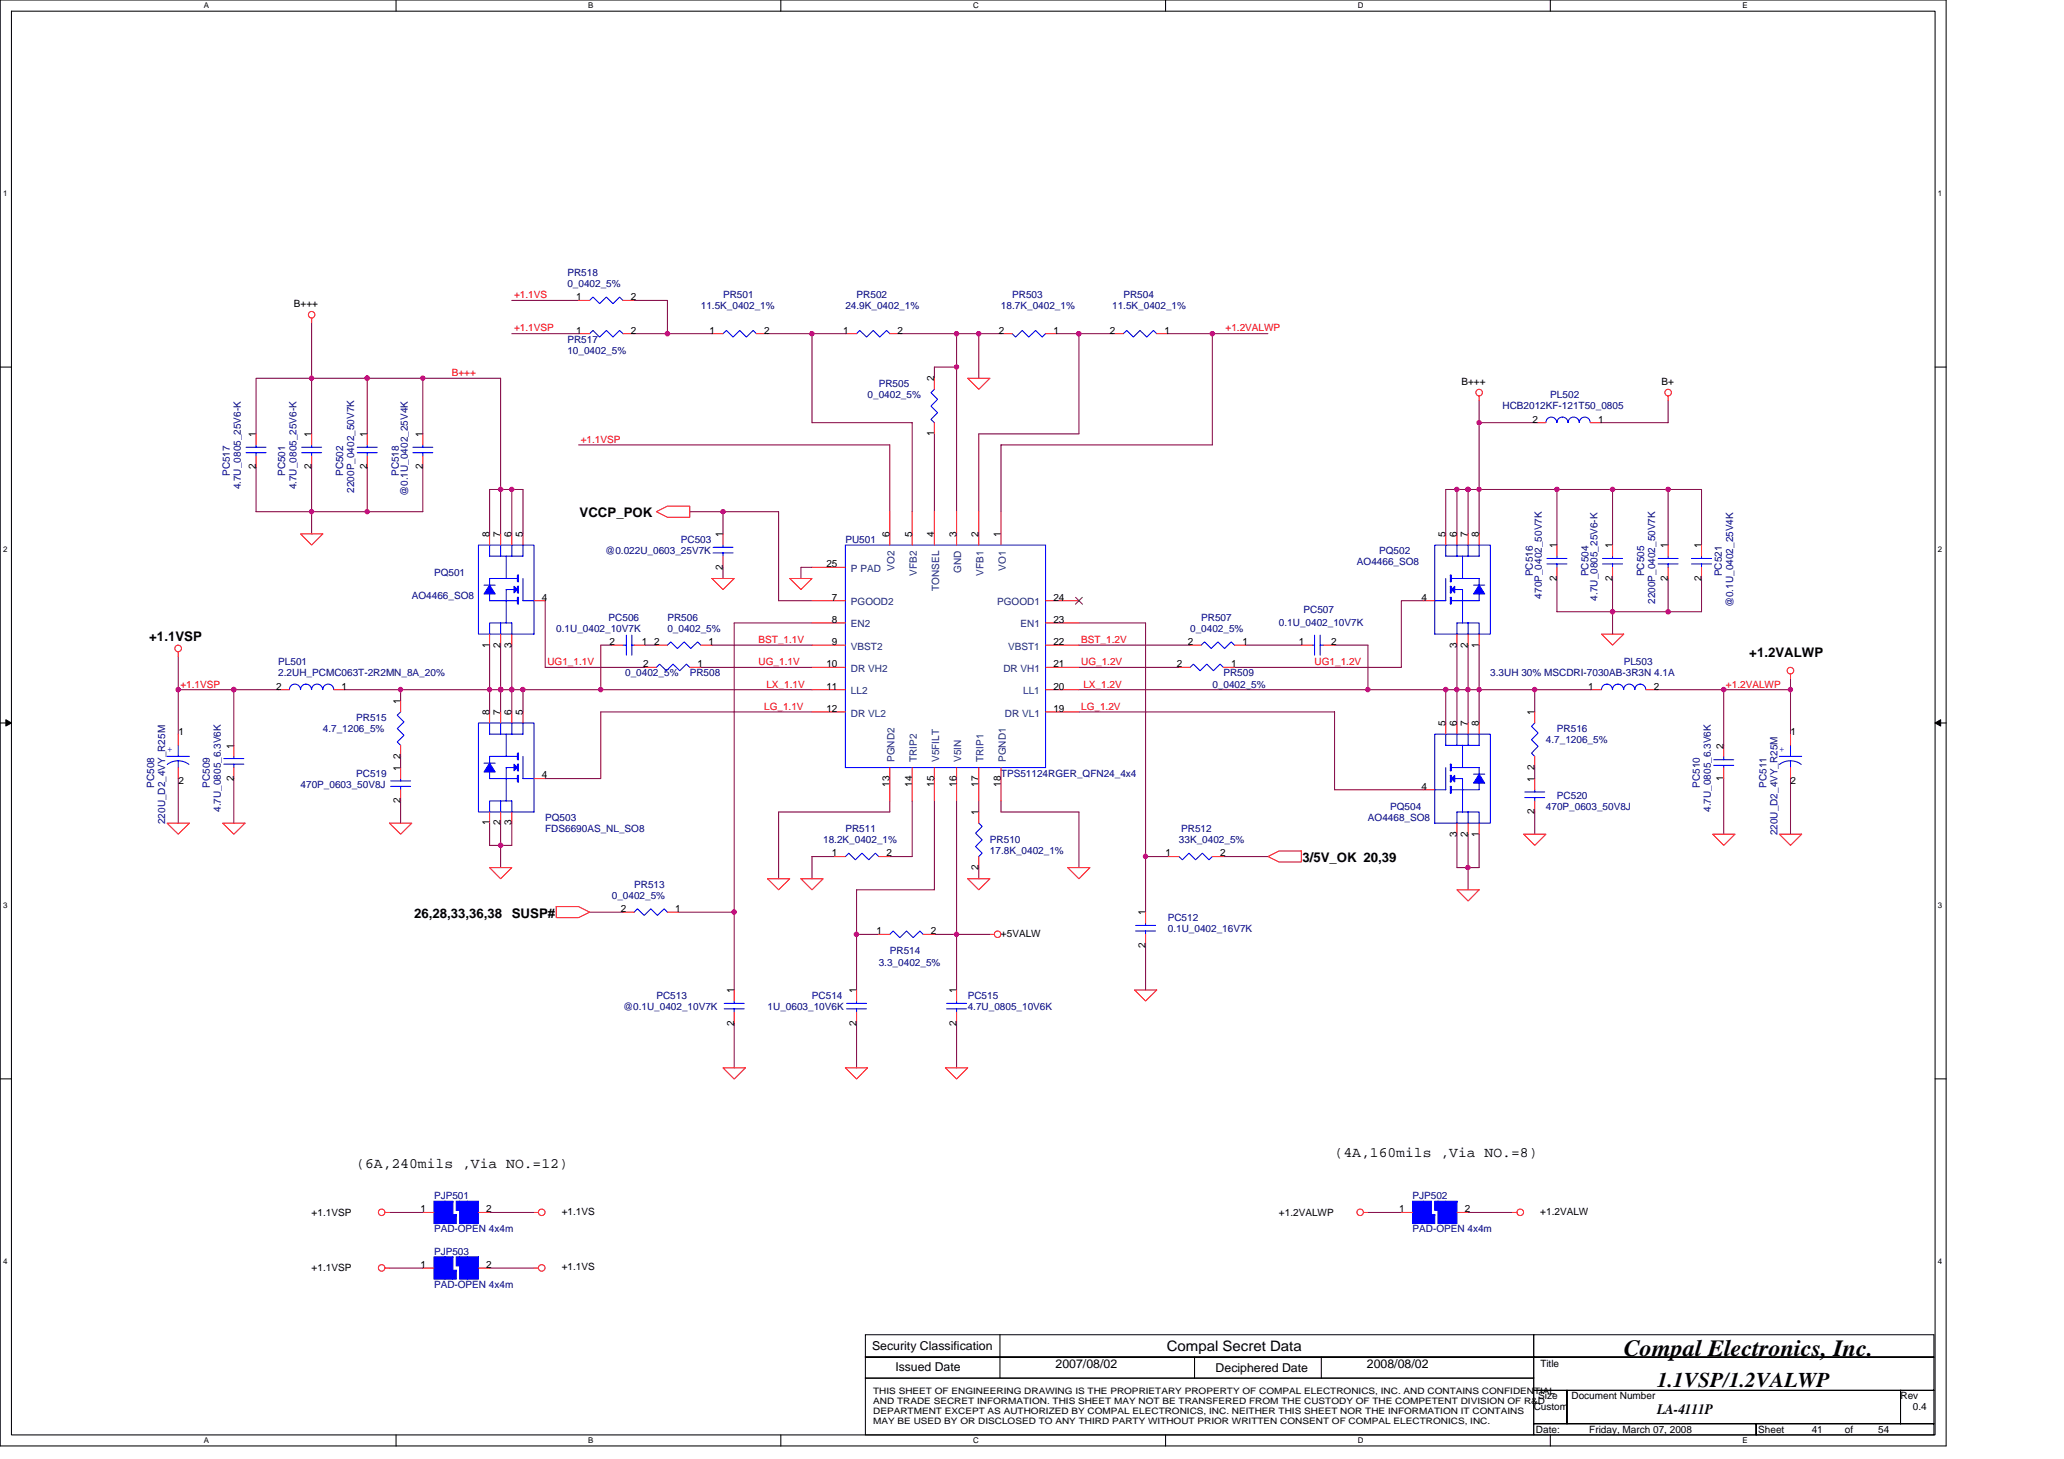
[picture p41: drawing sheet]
<svg xmlns="http://www.w3.org/2000/svg" width="297mm" height="210mm" viewBox="0 0 297 210" stroke-linecap="round" stroke-linejoin="round" font-family="sans-serif">
<defs><g id="words">
<text font-size="3.3" x="233.7" y="195.1">Compal Electronics, Inc.</text>
<text font-size="3" x="238.5" y="199.6">1.1VSP/1.2VALWP</text>
<g font-size="2.1">
<text x="192.1" y="166.5">(4A,160mils ,Via NO.=8)</text>
<text x="51.3" y="168.1">(6A,240mils ,Via NO.=12)</text>
<text x="167.9" y="194.4">Compal Secret Data</text>
<text x="238.5" y="203.5">LA-4111P</text>
</g>
<g font-size="1.9">
<text x="83.4" y="74.4">VCCP_POK</text>
<text x="21.5" y="92.2">+1.1VSP</text>
<text x="251.8" y="94.6">+1.2VALWP</text>
<text x="187.4" y="124">3/5V_OK 20,39</text>
<text x="59.6" y="132">26,28,33,36,38</text>
<text x="73.7" y="132">SUSP#</text>
</g>
<g font-size="1.8">
<text x="125.5" y="194.2">Security Classification</text>
<text x="128.9" y="197.3">Issued Date</text>
<text x="151.9" y="196.8">2007/08/02</text>
<text x="174.9" y="197.4">Deciphered Date</text>
<text x="196.7" y="196.8">2008/08/02</text>
</g>
<g font-size="1.4" fill="#000080">
<text x="81.7" y="39.7">PR518</text>
<text x="81.7" y="41.3">0_0402_5%</text>
<text x="100.9" y="44.5">11.5K_0402_1%</text>
<text x="104.1" y="42.9">PR501</text>
<text x="121.7" y="44.5">24.9K_0402_1%</text>
<text x="123.3" y="42.9">PR502</text>
<text x="144.1" y="44.5">18.7K_0402_1%</text>
<text x="145.7" y="42.9">PR503</text>
<text x="160.1" y="44.5">11.5K_0402_1%</text>
<text x="161.7" y="42.9">PR504</text>
<text x="81.7" y="49.3">PR517</text>
<text x="81.7" y="50.9">10_0402_5%</text>
<text x="124.9" y="57.3">0_0402_5%</text>
<text x="126.5" y="55.7">PR505</text>
<text x="216.2" y="58.9">HCB2012KF-121T50_0805</text>
<text x="223.1" y="57.3">PL502</text>
<text x="33.1" y="68.5" transform="rotate(-90 33.1 68.5)">PC517</text>
<text x="34.7" y="70.4" transform="rotate(-90 34.7 70.4)">4.7U_0805_25V6-K</text>
<text x="41.1" y="68.5" transform="rotate(-90 41.1 68.5)">PC501</text>
<text x="42.7" y="70.4" transform="rotate(-90 42.7 70.4)">4.7U_0805_25V6-K</text>
<text x="49.4" y="68.5" transform="rotate(-90 49.4 68.5)">PC502</text>
<text x="51" y="70.9" transform="rotate(-90 51 70.9)">2200P_0402_50V7K</text>
<text x="57.4" y="68.5" transform="rotate(-90 57.4 68.5)">PC518</text>
<text x="58.7" y="71.4" transform="rotate(-90 58.7 71.4)">@0.1U_0402_25V4K</text>
<text x="62.5" y="82.9">PQ501</text>
<text x="87.1" y="79.7">@0.022U_0603_25V7K</text>
<text x="98" y="78.1">PC503</text>
<text x="121.7" y="78.1">PU501</text>
<text x="195.3" y="81.3">AO4466_SO8</text>
<text x="198.5" y="79.7">PQ502</text>
<text x="220.6" y="82.9" transform="rotate(-90 220.6 82.9)">PC516</text>
<text x="228.6" y="82.9" transform="rotate(-90 228.6 82.9)">PC504</text>
<text x="236.6" y="82.9" transform="rotate(-90 236.6 82.9)">PC505</text>
<text x="247.8" y="82.9" transform="rotate(-90 247.8 82.9)">PC521</text>
<text x="59.3" y="86.1">AO4466_SO8</text>
<text x="87.6" y="89.3">PC506</text>
<text x="96.1" y="89.3">PR506</text>
<text x="172.9" y="89.3">PR507</text>
<text x="187.6" y="88.2">PC507</text>
<text x="221.9" y="86.1" transform="rotate(-90 221.9 86.1)">470P_0402_50V7K</text>
<text x="229.9" y="86.4" transform="rotate(-90 229.9 86.4)">4.7U_0805_25V6-K</text>
<text x="238.2" y="86.9" transform="rotate(-90 238.2 86.9)">2200P_0402_50V7K</text>
<text x="249.4" y="87.4" transform="rotate(-90 249.4 87.4)">@0.1U_0402_25V4K</text>
<text x="40" y="95.7">PL501</text>
<text x="80" y="90.9">0.1U_0402_10V7K</text>
<text x="96.1" y="90.9">0_0402_5%</text>
<text x="171.3" y="90.9">0_0402_5%</text>
<text x="184.1" y="90.1">0.1U_0402_10V7K</text>
<text x="233.7" y="95.7">PL503</text>
<text x="40" y="97.3">2.2UH_PCMC063T-2R2MN_8A_20%</text>
<text x="90" y="97.3">0_0402_5%</text>
<text x="99.3" y="97.3">PR508</text>
<text x="174.5" y="98.9">0_0402_5%</text>
<text x="176.1" y="97.3">PR509</text>
<text x="214.5" y="97.3">3.3UH 30% MSCDRI-7030AB-3R3N 4.1A</text>
<text x="46.5" y="105.3">4.7_1206_5%</text>
<text x="51.3" y="103.7">PR515</text>
<text x="222.5" y="106.9">4.7_1206_5%</text>
<text x="224.1" y="105.3">PR516</text>
<text x="22.2" y="113.3" transform="rotate(-90 22.2 113.3)">PC508</text>
<text x="30.2" y="113.3" transform="rotate(-90 30.2 113.3)">PC509</text>
<text x="43.3" y="113.3">470P_0603_50V8J</text>
<text x="51.3" y="111.7">PC519</text>
<text x="144.1" y="111.7">TPS51124RGER_QFN24_4x4</text>
<text x="244.6" y="113.3" transform="rotate(-90 244.6 113.3)">PC510</text>
<text x="254.2" y="113.3" transform="rotate(-90 254.2 113.3)">PC511</text>
<text x="23.8" y="118.6" transform="rotate(-90 23.8 118.6)">220U_D2_4VY_R25M</text>
<text x="31.8" y="116.8" transform="rotate(-90 31.8 116.8)">4.7U_0805_6.3V6K</text>
<text x="78.5" y="118.1">PQ503</text>
<text x="78.5" y="119.7">FDS6690AS_NL_SO8</text>
<text x="121.7" y="119.7">PR511</text>
<text x="170" y="119.7">PR512</text>
<text x="196.9" y="118.1">AO4468_SO8</text>
<text x="200.1" y="116.5">PQ504</text>
<text x="222.5" y="116.5">470P_0603_50V8J</text>
<text x="224.1" y="114.9">PC520</text>
<text x="246.2" y="116.8" transform="rotate(-90 246.2 116.8)">4.7U_0805_6.3V6K</text>
<text x="118.5" y="121.3">18.2K_0402_1%</text>
<text x="142.5" y="121.3">PR510</text>
<text x="142.5" y="122.9">17.8K_0402_1%</text>
<text x="169.7" y="121.3">33K_0402_5%</text>
<text x="255.8" y="120.2" transform="rotate(-90 255.8 120.2)">220U_D2_4VY_R25M</text>
<text x="88" y="129.3">0_0402_5%</text>
<text x="91.3" y="127.7">PR513</text>
<text x="128.1" y="137.3">PR514</text>
<text x="168.1" y="132.5">PC512</text>
<text x="168.1" y="134.1">0.1U_0402_16V7K</text>
<text x="94.5" y="143.7">PC513</text>
<text x="116.9" y="143.7">PC514</text>
<text x="126.5" y="138.9">3.3_0402_5%</text>
<text x="139.3" y="143.7">PC515</text>
<text x="89.7" y="145.3">@0.1U_0402_10V7K</text>
<text x="110.5" y="145.3">1U_0603_10V6K</text>
<text x="139.3" y="145.3">4.7U_0805_10V6K</text>
<text x="62.5" y="172.5">PJP501</text>
<text x="203.3" y="172.5">PJP502</text>
<text x="62.5" y="177.3">PAD-OPEN 4x4m</text>
<text x="203.3" y="177.3">PAD-OPEN 4x4m</text>
<text x="62.5" y="180.5">PJP503</text>
<text x="62.5" y="185.3">PAD-OPEN 4x4m</text>
</g>
<g font-size="1.4">
<text x="42.3" y="44.2">B+++</text>
<text x="82.9" y="48">1</text>
<text x="82.9" y="43.2">1</text>
<text x="90.8" y="48">2</text>
<text x="90.8" y="43.2">2</text>
<text x="102.1" y="48">1</text>
<text x="110" y="48">2</text>
<text x="121.3" y="48">1</text>
<text x="129.2" y="48">2</text>
<text x="143.7" y="48">2</text>
<text x="151.6" y="48">1</text>
<text x="159.7" y="48">2</text>
<text x="167.6" y="48">1</text>
<text x="134.4" y="54.9" transform="rotate(-90 134.4 54.9)">2</text>
<text x="210.3" y="55.4">B+++</text>
<text x="239.1" y="55.4">B+</text>
<text x="36.8" y="62.9" transform="rotate(-90 36.8 62.9)">1</text>
<text x="44.8" y="62.9" transform="rotate(-90 44.8 62.9)">1</text>
<text x="52.8" y="62.9" transform="rotate(-90 52.8 62.9)">1</text>
<text x="60.8" y="62.9" transform="rotate(-90 60.8 62.9)">1</text>
<text x="134.4" y="62.7" transform="rotate(-90 134.4 62.7)">1</text>
<text x="220.6" y="60.8">2</text>
<text x="230" y="60.8">1</text>
<text x="36.8" y="67.5" transform="rotate(-90 36.8 67.5)">2</text>
<text x="44.8" y="67.5" transform="rotate(-90 44.8 67.5)">2</text>
<text x="52.8" y="67.5" transform="rotate(-90 52.8 67.5)">2</text>
<text x="60.8" y="67.5" transform="rotate(-90 60.8 67.5)">2</text>
<text x="70.4" y="77.3" transform="rotate(-90 70.4 77.3)">8</text>
<text x="72" y="77.3" transform="rotate(-90 72 77.3)">7</text>
<text x="73.6" y="77.3" transform="rotate(-90 73.6 77.3)">6</text>
<text x="75.2" y="77.3" transform="rotate(-90 75.2 77.3)">5</text>
<text x="104" y="77.3" transform="rotate(-90 104 77.3)">1</text>
<text x="128" y="77.3" transform="rotate(-90 128 77.3)">6</text>
<text x="131.3" y="77.3" transform="rotate(-90 131.3 77.3)">5</text>
<text x="134.4" y="77.3" transform="rotate(-90 134.4 77.3)">4</text>
<text x="137.6" y="77.3" transform="rotate(-90 137.6 77.3)">3</text>
<text x="140.8" y="77.3" transform="rotate(-90 140.8 77.3)">2</text>
<text x="144" y="77.3" transform="rotate(-90 144 77.3)">1</text>
<text x="208" y="77.3" transform="rotate(-90 208 77.3)">5</text>
<text x="209.7" y="77.3" transform="rotate(-90 209.7 77.3)">6</text>
<text x="211.3" y="77.3" transform="rotate(-90 211.3 77.3)">7</text>
<text x="212.8" y="77.3" transform="rotate(-90 212.8 77.3)">8</text>
<text x="104" y="81.9" transform="rotate(-90 104 81.9)">2</text>
<text x="118.9" y="81.6">25</text>
<text x="224" y="83.5" transform="rotate(-90 224 83.5)">2</text>
<text x="224" y="78.9" transform="rotate(-90 224 78.9)">1</text>
<text x="232" y="83.5" transform="rotate(-90 232 83.5)">2</text>
<text x="232" y="78.9" transform="rotate(-90 232 78.9)">1</text>
<text x="240" y="83.5" transform="rotate(-90 240 83.5)">2</text>
<text x="240" y="78.9" transform="rotate(-90 240 78.9)">1</text>
<text x="244.9" y="83.5" transform="rotate(-90 244.9 83.5)">2</text>
<text x="244.9" y="78.9" transform="rotate(-90 244.9 78.9)">1</text>
<text x="78" y="86.4">4</text>
<text x="119.7" y="89.6">8</text>
<text x="119.7" y="86.4">7</text>
<text x="151.6" y="89.6">23</text>
<text x="151.6" y="86.4">24</text>
<text x="204.6" y="86.4">4</text>
<text x="70.4" y="93.2" transform="rotate(-90 70.4 93.2)">1</text>
<text x="72" y="93.2" transform="rotate(-90 72 93.2)">2</text>
<text x="73.6" y="93.2" transform="rotate(-90 73.6 93.2)">3</text>
<text x="87.7" y="92.8">2</text>
<text x="92.4" y="92.8">1</text>
<text x="92.5" y="96">2</text>
<text x="94.1" y="92.8">2</text>
<text x="100.4" y="96">1</text>
<text x="102" y="92.8">1</text>
<text x="118.9" y="96">10</text>
<text x="119.7" y="92.8">9</text>
<text x="151.6" y="92.8">22</text>
<text x="151.6" y="96">21</text>
<text x="169.4" y="96">2</text>
<text x="170.9" y="92.8">2</text>
<text x="177.2" y="96">1</text>
<text x="178.8" y="92.8">1</text>
<text x="186.9" y="92.8">1</text>
<text x="191.6" y="92.8">2</text>
<text x="209.7" y="93.2" transform="rotate(-90 209.7 93.2)">3</text>
<text x="211.3" y="93.2" transform="rotate(-90 211.3 93.2)">2</text>
<text x="212.8" y="93.2" transform="rotate(-90 212.8 93.2)">1</text>
<text x="39.7" y="99.2">2</text>
<text x="49.2" y="99.2">1</text>
<text x="57.6" y="101.3" transform="rotate(-90 57.6 101.3)">1</text>
<text x="118.9" y="99.2">11</text>
<text x="151.6" y="99.2">20</text>
<text x="228.6" y="99.2">1</text>
<text x="238" y="99.2">2</text>
<text x="25.7" y="105.8">1</text>
<text x="33.6" y="107.7" transform="rotate(-90 33.6 107.7)">1</text>
<text x="70.4" y="102.9" transform="rotate(-90 70.4 102.9)">8</text>
<text x="72" y="102.9" transform="rotate(-90 72 102.9)">7</text>
<text x="73.6" y="102.9" transform="rotate(-90 73.6 102.9)">6</text>
<text x="75.2" y="102.9" transform="rotate(-90 75.2 102.9)">5</text>
<text x="118.9" y="102.4">12</text>
<text x="151.6" y="102.4">19</text>
<text x="208" y="104.5" transform="rotate(-90 208 104.5)">5</text>
<text x="209.7" y="104.5" transform="rotate(-90 209.7 104.5)">6</text>
<text x="211.3" y="104.5" transform="rotate(-90 211.3 104.5)">7</text>
<text x="212.8" y="104.5" transform="rotate(-90 212.8 104.5)">8</text>
<text x="220.8" y="102.9" transform="rotate(-90 220.8 102.9)">1</text>
<text x="248" y="107.7" transform="rotate(-90 248 107.7)">2</text>
<text x="257.7" y="105.8">1</text>
<text x="25.7" y="112.8">2</text>
<text x="33.6" y="112.4" transform="rotate(-90 33.6 112.4)">2</text>
<text x="57.6" y="110.9" transform="rotate(-90 57.6 110.9)">1</text>
<text x="57.6" y="109.2" transform="rotate(-90 57.6 109.2)">2</text>
<text x="78" y="112">4</text>
<text x="128" y="113.2" transform="rotate(-90 128 113.2)">13</text>
<text x="131.3" y="113.2" transform="rotate(-90 131.3 113.2)">14</text>
<text x="134.4" y="113.2" transform="rotate(-90 134.4 113.2)">15</text>
<text x="137.6" y="113.2" transform="rotate(-90 137.6 113.2)">16</text>
<text x="140.8" y="113.2" transform="rotate(-90 140.8 113.2)">17</text>
<text x="144" y="113.2" transform="rotate(-90 144 113.2)">18</text>
<text x="204.6" y="113.6">4</text>
<text x="220.8" y="112.5" transform="rotate(-90 220.8 112.5)">1</text>
<text x="220.8" y="110.7" transform="rotate(-90 220.8 110.7)">2</text>
<text x="248" y="112.4" transform="rotate(-90 248 112.4)">1</text>
<text x="257.7" y="112.8">2</text>
<text x="57.6" y="115.5" transform="rotate(-90 57.6 115.5)">2</text>
<text x="70.4" y="118.7" transform="rotate(-90 70.4 118.7)">1</text>
<text x="72" y="118.7" transform="rotate(-90 72 118.7)">2</text>
<text x="73.6" y="118.7" transform="rotate(-90 73.6 118.7)">3</text>
<text x="140.8" y="117.3" transform="rotate(-90 140.8 117.3)">1</text>
<text x="220.8" y="117.2" transform="rotate(-90 220.8 117.2)">2</text>
<text x="119.7" y="123.2">1</text>
<text x="127.6" y="123.2">2</text>
<text x="140.8" y="125.2" transform="rotate(-90 140.8 125.2)">2</text>
<text x="167.7" y="123.2">1</text>
<text x="175.6" y="123.2">2</text>
<text x="209.7" y="120.4" transform="rotate(-90 209.7 120.4)">3</text>
<text x="211.3" y="120.4" transform="rotate(-90 211.3 120.4)">2</text>
<text x="212.8" y="120.4" transform="rotate(-90 212.8 120.4)">1</text>
<text x="89.3" y="131.2">2</text>
<text x="97.2" y="131.2">1</text>
<text x="164.8" y="131.7" transform="rotate(-90 164.8 131.7)">1</text>
<text x="126.1" y="134.4">1</text>
<text x="134" y="134.4">2</text>
<text x="144.1" y="134.7">+5VALW</text>
<text x="164.8" y="136.4" transform="rotate(-90 164.8 136.4)">2</text>
<text x="105.6" y="142.9" transform="rotate(-90 105.6 142.9)">1</text>
<text x="123.3" y="142.9" transform="rotate(-90 123.3 142.9)">1</text>
<text x="137.6" y="142.9" transform="rotate(-90 137.6 142.9)">1</text>
<text x="105.6" y="147.6" transform="rotate(-90 105.6 147.6)">2</text>
<text x="123.3" y="147.6" transform="rotate(-90 123.3 147.6)">2</text>
<text x="137.6" y="147.6" transform="rotate(-90 137.6 147.6)">2</text>
<text x="44.8" y="174.9">+1.1VSP</text>
<text x="60.5" y="174.4">1</text>
<text x="70" y="174.4">2</text>
<text x="80.9" y="174.8">+1.1VS</text>
<text x="184.1" y="174.9">+1.2VALWP</text>
<text x="201.4" y="174.4">1</text>
<text x="210.8" y="174.4">2</text>
<text x="221.7" y="174.8">+1.2VALW</text>
<text x="44.8" y="182.9">+1.1VSP</text>
<text x="60.5" y="182.4">1</text>
<text x="70" y="182.4">2</text>
<text x="80.9" y="182.8">+1.1VS</text>
<text x="221.7" y="196.7">Title</text>
<text x="220.7" y="202.9">Custom</text>
<text x="221.4" y="201.3">Size</text>
<text x="226.2" y="201.3">Document Number</text>
<text x="273.5" y="201.3">Rev</text>
<text x="275.3" y="202.9">0.4</text>
<text x="221" y="206.1">Date:</text>
<text x="228.7" y="206.1">Friday, March 07, 2008</text>
<text x="253" y="206.1">Sheet</text>
<text x="260.7" y="206.1">41</text>
<text x="265.5" y="206.1">of</text>
<text x="270.3" y="206.1">54</text>
</g>
<g font-size="1.4" fill="#f00">
<text x="74" y="42.9">+1.1VS</text>
<text x="74" y="47.7">+1.1VSP</text>
<text x="176.4" y="47.7">+1.2VALWP</text>
<text x="65" y="54.1">B+++</text>
<text x="83.6" y="63.7">+1.1VSP</text>
<text x="78.8" y="95.7">UG1_1.1V</text>
<text x="109.2" y="92.5">BST_1.1V</text>
<text x="109.2" y="95.7">UG_1.1V</text>
<text x="155.6" y="92.5">BST_1.2V</text>
<text x="155.6" y="95.7">UG_1.2V</text>
<text x="189.2" y="95.7">UG1_1.2V</text>
<text x="26" y="98.9">+1.1VSP</text>
<text x="110.3" y="98.9">LX_1.1V</text>
<text x="155.9" y="98.9">LX_1.2V</text>
<text x="248.4" y="98.9">+1.2VALWP</text>
<text x="110" y="102.1">LG_1.1V</text>
<text x="155.6" y="102.1">LG_1.2V</text>
</g>
<g font-size="1.4" fill="#004080">
<text x="122.5" y="82.3">P PAD</text>
<text x="128.7" y="82.1" transform="rotate(-90 128.7 82.1)">VO2</text>
<text x="131.9" y="82.8" transform="rotate(-90 131.9 82.8)">VFB2</text>
<text x="138.3" y="82.4" transform="rotate(-90 138.3 82.4)">GND</text>
<text x="141.5" y="82.8" transform="rotate(-90 141.5 82.8)">VFB1</text>
<text x="144.7" y="82.1" transform="rotate(-90 144.7 82.1)">VO1</text>
<text x="122.5" y="87.1">PGOOD2</text>
<text x="135.1" y="85" transform="rotate(-90 135.1 85)">TONSEL</text>
<text x="143.5" y="87.1">PGOOD1</text>
<text x="122.5" y="90.3">EN2</text>
<text x="122.5" y="93.5">VBST2</text>
<text x="145.1" y="93.5">VBST1</text>
<text x="146.9" y="90.3">EN1</text>
<text x="122.5" y="99.9">LL2</text>
<text x="122.5" y="96.7">DR VH2</text>
<text x="144.4" y="96.7">DR VH1</text>
<text x="147.3" y="99.9">LL1</text>
<text x="122.5" y="103.1">DR VL2</text>
<text x="144.6" y="103.1">DR VL1</text>
<text x="128.7" y="109.6" transform="rotate(-90 128.7 109.6)">PGND2</text>
<text x="131.9" y="109.6" transform="rotate(-90 131.9 109.6)">TRIP2</text>
<text x="135.1" y="109.6" transform="rotate(-90 135.1 109.6)">V5FILT</text>
<text x="138.3" y="109.6" transform="rotate(-90 138.3 109.6)">V5IN</text>
<text x="141.5" y="109.6" transform="rotate(-90 141.5 109.6)">TRIP1</text>
<text x="144.7" y="109.6" transform="rotate(-90 144.7 109.6)">PGND1</text>
</g>
<g font-size="1.4" fill="#00f">
<text x="24" y="108.2">+</text>
<text x="256.1" y="108.2">+</text>
</g>
<g font-size="1.3">
<text x="125.7" y="200.5">THIS SHEET OF ENGINEERING DRAWING IS THE PROPRIETARY PROPERTY OF COMPAL ELECTRONICS, INC. AND CONTAINS CONFIDENTIAL</text>
<text x="125.7" y="202">AND TRADE SECRET INFORMATION. THIS SHEET MAY NOT BE TRANSFERED FROM THE CUSTODY OF THE COMPETENT DIVISION OF R&amp;D</text>
<text x="125.7" y="203.5">DEPARTMENT EXCEPT AS AUTHORIZED BY COMPAL ELECTRONICS, INC. NEITHER THIS SHEET NOR THE INFORMATION IT CONTAINS</text>
<text x="125.7" y="204.9">MAY BE USED BY OR DISCLOSED TO ANY THIRD PARTY WITHOUT PRIOR WRITTEN CONSENT OF COMPAL ELECTRONICS, INC.</text>
</g>
<g font-size="1.1">
<text x="29.3" y="1.2">A</text>
<text x="84.7" y="1.2">B</text>
<text x="140" y="1.2">C</text>
<text x="195.4" y="1.2">D</text>
<text x="250.8" y="1.2">E</text>
<text x=".4" y="28.2">1</text>
<text x="278.9" y="28.2">1</text>
<text x=".4" y="79.4">2</text>
<text x="278.9" y="79.4">2</text>
<text x=".4" y="130.6">3</text>
<text x="278.9" y="130.6">3</text>
<text x=".4" y="181.8">4</text>
<text x="278.9" y="181.8">4</text>
<text x="29.3" y="207.6">A</text>
<text x="84.7" y="207.6">B</text>
<text x="140" y="207.6">C</text>
<text x="195.4" y="207.6">D</text>
<text x="250.8" y="207.6">E</text>
</g>
</g></defs>
<path d="M0 0h280.1v208h-280.1zM1.6 1.6h276.9v204.8h-276.9z" fill="none" stroke="#000" stroke-width=".15"/>
<g fill="#fff">
<path d="M29.3 .2h.8v1.2h-.8z"/>
<path d="M29.3 206.6h.8v1.3h-.8z"/>
</g>
<path d="M57 0v1.6M57 206.4v1.6" fill="none" stroke="#000" stroke-width=".15"/>
<g fill="#fff">
<path d="M84.7 .2h.7v1.2h-.7z"/>
<path d="M84.7 206.6h.7v1.3h-.7z"/>
</g>
<path d="M112.4 0v1.6M112.4 206.4v1.6" fill="none" stroke="#000" stroke-width=".15"/>
<g fill="#fff">
<path d="M140 .2h.8v1.2h-.8z"/>
<path d="M140 206.6h.8v1.3h-.8z"/>
</g>
<path d="M167.7 0v1.6M167.7 206.4v1.6" fill="none" stroke="#000" stroke-width=".15"/>
<g fill="#fff">
<path d="M195.4 .2h.8v1.2h-.8z"/>
<path d="M195.4 206.6h.8v1.3h-.8z"/>
</g>
<path d="M223.1 0v1.6M223.1 206.4v1.6" fill="none" stroke="#000" stroke-width=".15"/>
<g fill="#fff">
<path d="M250.8 .2h.7v1.2h-.7z"/>
<path d="M250.8 206.6h.7v1.3h-.7z"/>
<path d="M.4 27.2h.7v1.3h-.7z"/>
<path d="M278.9 27.2h.6v1.3h-.6z"/>
<path d="M.4 78.4h.7v1.3h-.7z"/>
<path d="M278.9 78.4h.6v1.3h-.6z"/>
</g>
<path d="M0 52.8h1.6M278.5 52.8h1.6" fill="none" stroke="#000" stroke-width=".15"/>
<g fill="#fff">
<path d="M.4 129.6h.7v1.3h-.7z"/>
<path d="M278.9 129.6h.6v1.3h-.6z"/>
</g>
<path d="M0 104h1.6M278.5 104h1.6" fill="none" stroke="#000" stroke-width=".15"/>
<path d="M.8 103.5l.8 .5-.8 .5zM278.5 104l.8-.5v1z" fill="#000" stroke="#000" stroke-width=".14"/>
<g fill="#fff">
<path d="M.4 180.8h.7v1.3h-.7z"/>
<path d="M278.9 180.8h.6v1.3h-.6z"/>
</g>
<g fill="none" stroke="#000" stroke-width=".15">
<path d="M0 155.2h1.6M278.5 155.2h1.6M124.5 192h96.2v3.2h-96.2zM124.5 195.2h96.2v3.1h-96.2zM124.5 198.3h96.2v8.1h-96.2zM143.9 192v6.3M171.9 195.2v3.1M190.2 195.2v3.1M220.7 192h57.6v3.2h-57.6zM220.7 195.2h57.6v4.8h-57.6zM220.7 200h4.8v4.8h-4.8zM220.7 204.8h32v1.6h-32z"/>
<path d="M225.5 200h48v4.8h-48zM252.7 204.8h25.6v1.6h-25.6zM273.5 200h4.8v4.8h-4.8z"/>
</g>
<g fill="none" stroke="#800040" stroke-width=".15">
<path d="M44.8 46.4v16M52.8 54.4v8M60.9 54.4v8M73.7 48h9.6M73.7 43.2h9.6M91.3 48h11.2M91.3 43.2h4.8v4.8M110.5 48h11.2M116.9 48v12.8h14.4v12.8M129.7 48h8M137.7 48h3.2v6.4M137.7 48v25.6"/>
<path d="M137.7 52.8h-3.2v1.6M140.9 48h3.2M152.1 48h8M155.3 48v14.4h-14.4v11.2M168.1 48h14.4M174.5 48v16h-30.4v9.6M212.9 57.6v19.2M240.1 57.6v3.2h-9.6M36.8 62.4v-8h35.2v22.4M36.8 67.2v6.4h24.1v-6.4M44.8 67.2v9.6M52.8 67.2v6.4"/>
<path d="M70.5 76.8v-6.4h4.8v6.4M73.7 70.4v6.4M83.3 64h44.8v9.6M99.3 73.6h12.8v12.8h4.8M104.1 73.6v3.2M134.5 62.4v11.2M208.1 76.8v-6.4h36.8v8M209.7 70.4v6.4M211.3 70.4v6.4M212.9 60.8h8M224.1 70.4v8M232.1 70.4v8"/>
<path d="M240.1 70.4v8M25.7 99.2h14.3M25.7 94.4v11.2M33.7 99.2v8M49.7 99.2h8v1.6M57.7 99.2h59.2M70.5 92.8v9.6M72 92.8v9.6M73.7 92.8v9.6M75.3 99.2v3.2M78.5 86.4v9.6h14.4M88.1 92.8h-1.6v6.4"/>
<path d="M92.9 92.8h1.6M100.9 96h16M102.5 92.8h14.4M104.1 81.6v1.6M116.9 89.6h-11.2v52.8M116.9 81.6h-1.6v1.6M155.3 89.6h9.6v41.6M155.3 99.2h73.6M155.3 92.8h16M155.3 96h14.4M179.3 92.8h8M192.1 92.8h4.8v6.4"/>
<path d="M204.9 86.4h-3.2v9.6h-24M208.1 99.2v4.8M209.7 92.8v11.2M211.3 92.8v11.2M212.9 92.8v11.2M220.9 99.2v3.2M224.1 83.2v4.8h20.8v-4.8M232.1 83.2v8M238.5 99.2h19.2M240.1 83.2v4.8M248.1 99.2v8M257.7 97.6v8"/>
<path d="M25.7 112v6.4M33.7 112v6.4M57.7 108.8v1.6M57.7 115.2v3.2M70.5 118.4v3.2h3.2v-3.2M72 118.4v6.4M116.9 102.4h-30.4v9.6h-8M128.1 115.2v1.6h-16v9.6M131.3 115.2v8h-3.2M134.5 115.2v12.8h-11.2v6.4h3.2M137.7 115.2v27.2M140.9 115.2v1.6"/>
<path d="M144.1 115.2v1.6h11.2v8M155.3 102.4h36.8v11.2h12.8M220.9 110.4v1.6M220.9 116.8v3.2M248.1 112v8M257.7 112v8M84.9 131.2h4.8M97.7 131.2h8M120.1 123.2h-3.2v3.2M123.3 134.4v8M134.5 134.4h8M140.9 124.8v1.6"/>
<path d="M164.9 123.2h3.2M164.9 136v6.4M176.1 123.2h6.4M209.7 120v4.8h3.2v-4.8M211.3 120v8M105.7 147.2v6.4M123.3 147.2v6.4M137.7 147.2v6.4M56 174.4h4.9M70.5 174.4h6.4M196.9 174.4h4.8M211.3 174.4h6.4"/>
<path d="M56 182.4h4.9M70.5 182.4h6.4"/>
</g>
<g fill="#f0f" stroke="#f0f" stroke-width=".15">
<circle cx="196.8" cy="99.2" r=".32"/>
<circle cx="44.8" cy="54.4" r=".31"/>
<circle cx="86.4" cy="99.2" r=".32"/>
<circle cx="52.8" cy="54.4" r=".31"/>
<circle cx="72.1" cy="70.4" r=".31"/>
<circle cx="211.3" cy="124.8" r=".31"/>
<circle cx="212.9" cy="70.4" r=".31"/>
<circle cx="211.3" cy="70.4" r=".31"/>
<circle cx="209.7" cy="99.2" r=".32"/>
<circle cx="208.1" cy="99.2" r=".32"/>
<circle cx="240.1" cy="70.4" r=".31"/>
<circle cx="212.9" cy="60.8" r=".31"/>
<circle cx="209.7" cy="70.4" r=".31"/>
<circle cx="232.1" cy="70.4" r=".31"/>
<circle cx="174.5" cy="48" r=".32"/>
<circle cx="104.1" cy="73.6" r=".31"/>
<circle cx="140.8" cy="48" r=".32"/>
<circle cx="105.6" cy="131.2" r=".32"/>
<circle cx="75.2" cy="99.2" r=".32"/>
<circle cx="72" cy="99.2" r=".32"/>
<circle cx="70.4" cy="99.2" r=".32"/>
<circle cx="137.7" cy="52.8" r=".31"/>
<circle cx="137.6" cy="48" r=".32"/>
<circle cx="232.1" cy="88" r=".32"/>
<circle cx="72.1" cy="121.6" r=".31"/>
<circle cx="73.6" cy="70.4" r=".31"/>
<circle cx="73.6" cy="99.2" r=".32"/>
<circle cx="212.9" cy="99.2" r=".32"/>
<circle cx="211.3" cy="99.2" r=".32"/>
<circle cx="155.3" cy="48" r=".32"/>
<circle cx="116.8" cy="48" r=".32"/>
<circle cx="137.7" cy="134.4" r=".31"/>
<circle cx="123.3" cy="134.4" r=".31"/>
<circle cx="164.8" cy="123.2" r=".32"/>
<circle cx="33.6" cy="99.2" r=".32"/>
<circle cx="25.6" cy="99.2" r=".32"/>
<circle cx="44.8" cy="73.6" r=".31"/>
<circle cx="248.1" cy="99.2" r=".32"/>
<circle cx="257.7" cy="99.2" r=".32"/>
<circle cx="57.6" cy="99.2" r=".32"/>
<circle cx="52.8" cy="73.6" r=".31"/>
<circle cx="224.1" cy="70.4" r=".31"/>
<circle cx="60.8" cy="54.4" r=".31"/>
<circle cx="220.9" cy="99.2" r=".32"/>
<circle cx="96" cy="48" r=".32"/>
<circle cx="240.1" cy="88" r=".32"/>
</g>
<g fill="none" stroke="#f00" stroke-width=".15">
<path d="M44.8 45.8v.6M83.3 48h1.6M83.3 43.2h1.6M89.7 48h1.6M89.7 43.2h1.6M102.5 48h1.6M108.9 48h1.6M121.7 48h1.6M128.1 48h1.6M134.5 54.4v1.6M139.3 54.4h3.2l-1.6 1.6zM144.1 48h1.6"/>
<path d="M150.5 48h1.6M160.1 48h1.6M166.5 48h1.6M212.9 57v.6M240.1 57v.6M36.8 62.4v1.6M36.8 65.6v1.6M43.3 76.8h3.2l-1.7 1.6zM44.8 62.4v1.6M44.8 65.6v1.6M52.8 62.4v1.6M52.8 65.6v1.6"/>
<path d="M60.9 62.4v1.6M60.9 65.6v1.6M70.5 76.8v1.6M72 76.8v1.6M73.7 76.8v1.6M75.3 76.8v1.6M94.5 73.6l1.6-.8h3.2v1.6h-3.2zM104.1 76.8v1.6M128.1 73.6v4.8M131.3 73.6v4.8M134.5 60.8v1.6M134.5 73.6v4.8"/>
<path d="M137.7 73.6v4.8M140.9 73.6v4.8M144.1 73.6v4.8M208.1 76.8v1.6M209.7 76.8v1.6M211.3 76.8v1.6M212.9 76.8v1.6M220.9 60.8h1.6M224.1 78.4v1.6M228.9 60.8h1.6M232.1 78.4v1.6M240.1 78.4v1.6"/>
<path d="M244.9 78.4v1.6M25.7 93.8v.6M40 99.2h1.7M48 99.2h1.7M70.5 91.2v1.6M72 91.2v1.6M73.7 91.2v1.6M76.9 86.4h1.6M88.1 92.8h1.6M91.3 92.8h1.6M92.9 96h1.6M94.5 92.8h1.6"/>
<path d="M99.3 96h1.6M100.9 92.8h1.6M102.5 83.2h3.2l-1.6 1.6zM104.1 80v1.6M113.7 83.2h3.2l-1.6 1.6zM116.9 92.8h4.8M116.9 99.2h4.8M116.9 86.4h4.8M116.9 89.6h4.8M116.9 96h4.8M116.9 81.6h4.8M150.5 92.8h4.8"/>
<path d="M150.5 99.2h4.8M150.5 86.4h4.8M150.5 89.6h4.8M150.5 96h4.8M169.7 96h1.6M171.3 92.8h1.6M176.1 96h1.6M177.7 92.8h1.6M187.3 92.8h1.6M190.5 92.8h1.6M204.9 86.4h1.6M209.7 91.2v1.6"/>
<path d="M211.3 91.2v1.6M212.9 91.2v1.6M224.1 81.6v1.6M228.9 99.2h1.6M230.5 91.2h3.2l-1.6 1.6zM232.1 81.6v1.6M236.9 99.2h1.6M240.1 81.6v1.6M244.9 81.6v1.6M257.7 97v.6M24 118.4h3.3l-1.6 1.6zM25.7 105.6v1.6"/>
<path d="M25.7 110.4v1.6M32 118.4h3.3l-1.6 1.6zM33.7 107.2v1.6M33.7 110.4v1.6M56 118.4h3.3l-1.6 1.6zM57.7 100.8v1.6M57.7 107.2v1.6M57.7 110.4v1.6M57.7 113.6v1.6M70.5 102.4v1.6M70.5 116.8v1.6M72 102.4v1.6"/>
<path d="M72 116.8v1.6M73.7 102.4v1.6M73.7 116.8v1.6M75.3 102.4v1.6M76.9 112h1.6M116.9 102.4h4.8M128.1 110.4v4.8M131.3 110.4v4.8M134.5 110.4v4.8M137.7 110.4v4.8M140.9 110.4v4.8M140.9 116.8v1.6"/>
<path d="M144.1 110.4v4.8M150.5 102.4h4.8M204.9 113.6h1.6M208.1 104v1.6M209.7 104v1.6M209.7 118.4v1.6M211.3 104v1.6M211.3 118.4v1.6M212.9 104v1.6M212.9 118.4v1.6M220.9 102.4v1.6M220.9 108.8v1.6"/>
<path d="M220.9 112v1.6M220.9 115.2v1.6M248.1 107.2v1.6M248.1 110.4v1.6M257.7 105.6v1.6M257.7 110.4v1.6M70.5 124.8h3.2l-1.7 1.6zM80 130.4h3.3l1.6 .8-1.6 .8h-3.3zM89.7 131.2h1.6M96.1 131.2h1.6M110.5 126.4h3.2l-1.6 1.6zM115.3 126.4h3.2l-1.6 1.6z"/>
<path d="M120.1 123.2h1.6M126.5 123.2h1.6M126.5 134.4h1.6M132.9 134.4h1.6M139.3 126.4h3.2l-1.6 1.6zM140.9 123.2v1.6M142.5 134.4h.6M153.7 124.8h3.2l-1.6 1.6zM164.9 131.2v1.6M164.9 134.4v1.6M168.1 123.2h1.6M174.5 123.2h1.6"/>
<path d="M182.5 123.2l1.6-.8h3.2v1.6h-3.2zM209.7 128h3.2l-1.6 1.6zM219.3 120h3.2l-1.6 1.6zM246.5 120h3.2l-1.6 1.6zM256.1 120h3.2l-1.6 1.6zM104.1 153.6h3.2l-1.6 1.6zM105.7 142.4v1.6M105.7 145.6v1.6M121.7 153.6h3.2l-1.6 1.6zM123.3 142.4v1.6M123.3 145.6v1.6M136.1 153.6h3.2l-1.6 1.6z"/>
<path d="M137.7 142.4v1.6M137.7 145.6v1.6M163.3 142.4h3.2l-1.6 1.6zM55.4 174.4h.6M60.9 174.4h1.6M68.9 174.4h1.6M76.9 174.4h.6M196.2 174.4h.7M201.7 174.4h1.6M209.7 174.4h1.6M217.7 174.4h.6M55.4 182.4h.6"/>
<path d="M60.9 182.4h1.6M68.9 182.4h1.6M76.9 182.4h.6"/>
<circle cx="44.8" cy="45.3" r=".47"/>
<circle cx="212.9" cy="56.5" r=".47"/>
<circle cx="240.1" cy="56.5" r=".47"/>
<circle cx="25.6" cy="93.3" r=".48"/>
<circle cx="257.7" cy="96.5" r=".48"/>
<circle cx="143.6" cy="134.4" r=".47"/>
<circle cx="54.9" cy="174.4" r=".47"/>
<circle cx="78" cy="174.4" r=".47"/>
<circle cx="195.7" cy="174.4" r=".47"/>
<circle cx="218.8" cy="174.4" r=".47"/>
<circle cx="54.9" cy="182.4" r=".47"/>
<circle cx="78" cy="182.4" r=".47"/>
</g>
<g fill="none" stroke="#00f" stroke-width=".15">
<path d="M84.9 48l.4-.5 1 1 1-1 .9 1 1-1 .5 .5M84.9 43.2l.4-.5 1 1 1-1 .9 1 1-1 .5 .5M104.1 48l.4-.5 1 1 1-1 .9 1 1-1 .5 .5M123.3 48l.4-.5 1 1 1-1 .9 1 1-1 .5 .5M134.5 56l-.5 .5 .9 .9-.9 1 .9 1-.9 .9 .5 .5M145.7 48l.5 .5 .9-1 1 1 .9-1 1 1 .5-.5M161.7 48l.5-.5 .9 1 1-1 .9 1 1-1 .5 .5M35.4 65.1h2.9M35.4 64.3h2.9M36.8 64v.3M36.8 65.1v.5M43.4 65.1h2.9"/>
<path d="M43.4 64.3h2.9M44.8 64v.3M44.8 65.1v.5M51.4 65.1h2.9M51.4 64.3h2.9M52.8 64v.3M52.8 65.1v.5M59.4 65.1h2.9M59.4 64.3h2.9M60.9 64v.3M60.9 65.1v.5M68.9 78.4h8v12.8h-8z"/>
<path d="M70.5 78.4v1.6h4.8v-1.6M72 78.4v1.6M73.7 78.4v1.6M102.6 79.5h2.9M102.6 78.7h2.9M104.1 78.4v.3M104.1 79.5v.5M121.7 78.4h28.8v32h-28.8zM206.5 78.4h8v12.8h-8zM208.1 78.4v1.6h4.8v-1.6M209.7 78.4v1.6M211.3 78.4v1.6"/>
<path d="M222.5 60.8a.78 .78 0 0 1 .8-.8 .78 .78 0 0 1 .7 .8M224.1 60.8a.79 .79 0 0 1 .8-.8 .79 .79 0 0 1 .8 .8M225.7 60.8a.8 .8 0 0 1 .8-.8 .8 .8 0 0 1 .8 .8 .78 .78 0 0 1 .8-.8 .78 .78 0 0 1 .8 .8M41.7 99.2a.79 .79 0 0 1 .7-.8 .79 .79 0 0 1 .8 .8 .79 .79 0 0 1 .8-.8 .79 .79 0 0 1 .8 .8M44.8 99.2a.8 .8 0 0 1 .9-.8 .8 .8 0 0 1 .8 .8 .78 .78 0 0 1 .7-.8 .78 .78 0 0 1 .8 .8M69.7 84.2h1.6M70.5 85.4v1h4M72 89.6h-1.5v1.6M72 89.6h1.7v1.6M72 89.6v1.6M72.9 80v3.2M74 84.8h-1.1v4.8"/>
<path d="M74.5 85.9h.1v1h-.1zM74.5 84.3h.1v1h-.1zM74.5 82.7h.1v1h-.1zM74.5 83.2h-4v1M75.3 83.2v3.2h1.6M89.7 92.8h.4M90.1 91.4v2.9M90.9 92.8h.4M90.9 91.4v2.9M94.5 96l.4-.5 1 1 1-1 .9 1 1-1 .5 .5M96.1 92.8l.4-.4 1 .9 1-.9 .9 .9 1-.9 .5 .4M171.3 96l.4-.5 1 1 1-1 .9 1 1-1 .5 .5"/>
<path d="M172.9 92.8l.5-.4 .9 .9 1-.9 .9 .9 1-.9 .5 .4M188.9 92.8h.3M189.2 91.4v2.9M190 92.8h.5M190 91.4v2.9M208.1 83.2v3.2h-1.6M208.7 85.9h.2v1h-.2zM208.7 84.3h.2v1h-.2zM208.7 82.7h.2v1h-.2zM208.9 83.2h4v1M209.4 84.8h1.1v4.8M210.5 80v3.2"/>
<path d="M211.3 89.6h1.6v1.6M211.3 89.6v1.6M211.3 89.6h-1.6v1.6M212.1 84.2h1.6M212.9 85.4v1h-4M222.6 81.1h2.9M222.6 80.3h2.9M224.1 80v.3M224.1 81.1v.5M230.5 99.2a.78 .78 0 0 1 .8-.8 .78 .78 0 0 1 .7 .8 .8 .8 0 0 1 .9-.8 .8 .8 0 0 1 .8 .8M230.6 81.1h2.9M230.6 80.3h2.9"/>
<path d="M232.1 80v.3M232.1 81.1v.5M233.7 99.2a.79 .79 0 0 1 .8-.8 .79 .79 0 0 1 .8 .8M235.3 99.2a.78 .78 0 0 1 .8-.8 .78 .78 0 0 1 .8 .8M238.6 81.1h2.9M238.6 80.3h2.9M240.1 80v.3M240.1 81.1v.5M243.4 81.1h2.9M243.4 80.3h2.9M244.9 80v.3M244.9 81.1v.5"/>
<path d="M24 108.8h3.3M24.1 110a2.58 2.58 0 0 1 3.1 0M25.7 107.2v1.6M25.7 109.5v.9M32.2 109.9h2.9M32.2 109.1h2.9M33.7 108.8v.3M33.7 109.9v.5M56.2 113.1h2.9M56.2 112.4h2.9M57.7 102.4l-.5 .5 .9 1-.9 .9 .9 1-.9 .9 .5 .5M57.7 112v.4"/>
<path d="M57.7 113.1v.5M68.9 104h8v12.8h-8zM69.7 109.8h1.6M70.5 111.1v.9h4M70.5 104v1.6h4.8v-1.6M72 115.2h-1.5v1.6M72 104v1.6M72 115.2v1.6M72 115.2h1.7v1.6M72.9 105.6v3.2M73.7 104v1.6M74 110.4h-1.1v4.8"/>
<path d="M74.5 111.5h.1v1h-.1zM74.5 109.9h.1v1h-.1zM74.5 108.4h.1v.9h-.1zM74.5 108.8h-4v1M75.3 108.8v3.2h1.6M140.9 118.4l.4 .5-.9 1 .9 .9-.9 1 .9 .9-.4 .5M206.5 105.6h8v12.8h-8zM208.1 105.6v1.6h4.8v-1.6M208.1 110.4v3.2h-1.6M208.7 113.1h.2v1h-.2zM208.7 111.5h.2v1h-.2zM208.7 109.9h.2v1h-.2z"/>
<path d="M208.9 110.4h4v1M209.4 112h1.1v4.8M209.7 105.6v1.6M210.5 107.2v3.2M211.3 116.8h1.6v1.6M211.3 105.6v1.6M211.3 116.8v1.6M211.3 116.8h-1.6v1.6M212.1 111.4h1.6M212.9 112.7v.9h-4M219.4 114.7h2.9M219.4 113.9h2.9"/>
<path d="M220.9 104l-.5 .5 1 1-1 .9 1 1-1 1 .5 .4M220.9 113.6v.3M220.9 114.7v.5M246.6 109.3h2.9M246.6 110.1h2.9M248.1 108.8v.5M248.1 110.1v.3M256.1 108.8h3.2M256.1 110a2.58 2.58 0 0 1 3.1 0M257.7 107.2v1.6M257.7 109.5v.9M91.3 131.2l.4-.5 1 1 1-1 .9 1 1-1 .5 .5"/>
<path d="M121.7 123.2l.4-.5 1 1 1-1 .9 1 1-1 .5 .5M128.1 134.4l.4-.5 1 1 1-1 .9 1 1-1 .5 .5M163.4 133.9h2.9M163.4 133.1h2.9M164.9 132.8v.3M164.9 133.9v.5M169.7 123.2l.5 .5 .9-1 1 1 .9-1 1 1 .5-.5M104.2 145.1h2.9M104.2 144.4h2.9M105.7 144v.4M105.7 145.1v.5M121.8 145.1h2.9"/>
<path d="M121.8 144.4h2.9M123.3 144v.4M123.3 145.1v.5M136.2 145.1h2.9M136.2 144.4h2.9M137.7 144v.4M137.7 145.1v.5"/>
</g>
<g fill="#00f" stroke="#00f" stroke-width=".15">
<path d="M203.3 172.8v3.2h1.6v-3.2z" fill-rule="evenodd"/>
<path d="M208.1 172.8v3.2h1.6v-3.2z" fill-rule="evenodd"/>
<path d="M204.9 172.8v3.2h1.1v-3.2z" fill-rule="evenodd"/>
<path d="M206 174.8v1.2h.5v-1.2z" fill-rule="evenodd"/>
<path d="M206.5 172.8v1.3h.4v-1.3z" fill-rule="evenodd"/>
<path d="M206.9 172.8v3.2h1.2v-3.2z" fill-rule="evenodd"/>
<path d="M212.9 111.4l.8 1.3h-1.6z" fill-rule="evenodd"/>
<path d="M208.9 112l.5-.5v1z" fill-rule="evenodd"/>
<path d="M212.9 84.2l.8 1.2h-1.6z" fill-rule="evenodd"/>
<path d="M208.9 84.8l.5-.5v1z" fill-rule="evenodd"/>
<path d="M70.5 109.8l.8 1.3h-1.6z" fill-rule="evenodd"/>
<path d="M74 109.9l.5 .5-.5 .5z" fill-rule="evenodd"/>
<path d="M62.5 180.8v3.2h1.5v-3.2z" fill-rule="evenodd"/>
<path d="M67.3 180.8v3.2h1.6v-3.2z" fill-rule="evenodd"/>
<path d="M64 180.8v3.2h1.2v-3.2z" fill-rule="evenodd"/>
<path d="M65.2 182.8v1.2h.5v-1.2z" fill-rule="evenodd"/>
<path d="M65.7 180.8v1.3h.4v-1.3z" fill-rule="evenodd"/>
<path d="M66.1 180.8v3.2h1.2v-3.2z" fill-rule="evenodd"/>
<path d="M70.5 84.2l.8 1.2h-1.6z" fill-rule="evenodd"/>
<path d="M74 84.3l.5 .5-.5 .5z" fill-rule="evenodd"/>
<path d="M62.5 172.8v3.2h1.5v-3.2z" fill-rule="evenodd"/>
<path d="M67.3 172.8v3.2h1.6v-3.2z" fill-rule="evenodd"/>
<path d="M64 172.8v3.2h1.2v-3.2z" fill-rule="evenodd"/>
<path d="M65.2 174.8v1.2h.5v-1.2z" fill-rule="evenodd"/>
<path d="M65.7 172.8v1.3h.4v-1.3z" fill-rule="evenodd"/>
<path d="M66.1 172.8v3.2h1.2v-3.2z" fill-rule="evenodd"/>
</g>
<path d="M154.8 85.9l1 1M155.8 85.9l-1 1" fill="none" stroke="#804000" stroke-width=".14"/>
<use href="#words"/>
</svg>
